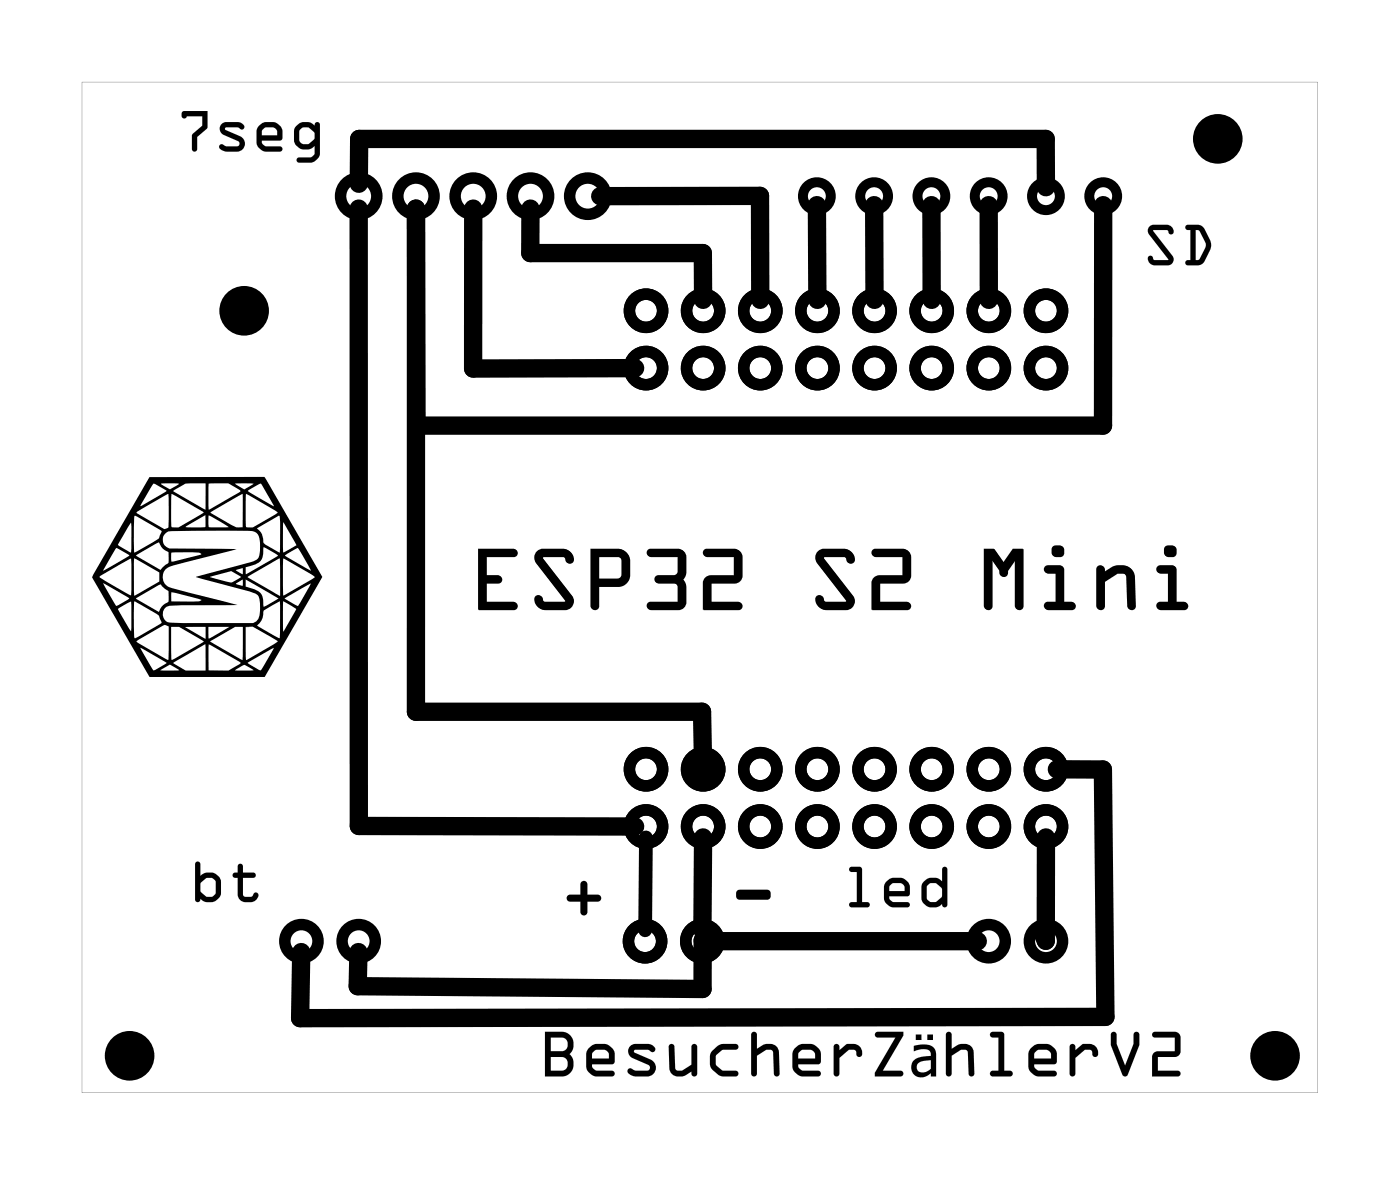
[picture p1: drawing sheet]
<svg xmlns="http://www.w3.org/2000/svg" width="62mm" height="52mm" viewBox="0 0 62 52" stroke-linecap="round" stroke-linejoin="round" font-family="sans-serif">
<g fill="#000">
<path d="M25.2 39.7h.5v-.5a.16 .16 0 0 1 .2-.2 .16 .16 0 0 1 .2 .2v.5h.4a.16 .16 0 0 1 .2 .1 .16 .16 0 0 1-.2 .2h-.4v.4a.16 .16 0 0 1-.2 .2 .16 .16 0 0 1-.2-.2v-.4h-.5l-.1-.1zM32.7 39.5l1.3-.1a.23 .23 0 0 1 .2 .3 .23 .23 0 0 1-.2 .2h-1.3l-.1-.2z"/>
<path d="M8.1 5l1.1-.1v.8l-.5 .4v.5a.12 .12 0 0 1-.1 .1 .12 .12 0 0 1-.1-.1v-.6l.5-.4v-.4h-.7a.12 .12 0 0 1-.1 .1 .12 .12 0 0 1-.1-.2zM8.1 5v.1a.12 .12 0 0 0 .1 .1 .12 .12 0 0 0 .1 0h.7v.4l-.5 .4v.6a.12 .12 0 0 0 .1 .1 .12 .12 0 0 0 .1-.1v-.5l.5-.4v-.8zM9.8 5.5a.9 .9 0 0 1 1 .1 .15 .15 0 0 1-.1 .2 .15 .15 0 0 1-.2-.2l-.5 .1 .7 .3a.36 .36 0 0 1 .2 .4 .36 .36 0 0 1-.4 .3h-.4l-.3-.1a.12 .12 0 0 1-.1-.2 .12 .12 0 0 1 .2 0l.6 .1 .1-.1v-.1l-.8-.4-.1-.2zM9.8 5.5l-.1 .2 .1 .2 .8 .4v.1l-.1 .1h-.5a.13 .13 0 0 0-.2-.1 .13 .13 0 0 0 0 .2 .8 .8 0 0 0 1-.1v-.2l-.1-.2-.7-.4 .5-.1a.15 .15 0 0 0 .2 .1 .15 .15 0 0 0 .1-.1 .88 .88 0 0 0-1-.1zM11.5 5.6l.3-.2h.4l.2 .2 .1 .2v.4h-.9l.2 .3h.6a.12 .12 0 0 1 .1 .1 .12 .12 0 0 1-.1 .1h-.7l-.2-.1a.96 .96 0 0 1-.1-.9zM11.5 5.6l-.1 .2a.96 .96 0 0 0 .1 .8l.2 .1h.7a.12 .12 0 0 0 .1-.1 .12 .12 0 0 0-.1-.1h-.6l-.2-.3h.8l.1-.1a.51 .51 0 0 0-.1-.6l-.2-.1h-.4zM11.6 5.7v.3h.7v-.2l-.1-.1-.4-.1zM11.6 5.7l.2-.1 .4 .1 .1 .1v.2h-.7zM13.1 5.6l.4-.2h.3l.2 .2a.12 .12 0 0 1 0-.2 .12 .12 0 0 1 .2 .1l-.1 1.5-.2 .2h-.6a.12 .12 0 0 1-.1-.1 .12 .12 0 0 1 .1-.1l.5-.1 .1-.1 .1-.3-.4 .1h-.3l-.1-.1-.2-.3v-.4zM13.1 5.6l-.1 .2v.4l.2 .3 .1 .1h.3l.4-.1-.1 .3-.1 .1-.5 .1a.12 .12 0 0 0-.1 .1 .12 .12 0 0 0 .1 .1h.6l.2-.2 .1-1.5a.12 .12 0 0 0-.2-.1 .12 .12 0 0 0 0 .2l-.2-.2h-.3zM13.3 5.7v.5l.1 .2h.3l.2-.2v-.3l-.2-.2-.3-.1zM13.3 5.7l.1-.1 .3 .1 .2 .2v.3l-.2 .2h-.3l-.1-.2z"/>
<path d="M8.1 5l1.1-.1v.8l-.5 .4v.5a.12 .12 0 0 1-.1 .1 .12 .12 0 0 1-.1-.1v-.6l.5-.4v-.4h-.7a.12 .12 0 0 1-.1 .1 .12 .12 0 0 1-.1-.2zM9.8 5.5a.9 .9 0 0 1 1 .1 .13 .13 0 0 1 0 .1 .13 .13 0 0 1-.2 0l-.6-.1v.1l.7 .3a.35 .35 0 0 1 .2 .4 .35 .35 0 0 1-.4 .3h-.4l-.3-.1a.15 .15 0 0 1 0-.2 .15 .15 0 0 1 .2 .1h.6v-.1v-.1l-.8-.4-.1-.2zM11.5 5.6l.3-.2h.4l.2 .1a.62 .62 0 0 1 .1 .7h-.9l.2 .3h.6a.12 .12 0 0 1 .1 .1 .12 .12 0 0 1-.1 .1h-.7l-.2-.1a.96 .96 0 0 1-.1-.8zM11.6 5.7v.3h.7v-.2l-.1-.1-.4-.1zM13.1 5.6l.4-.2h.3l.2 .2a.12 .12 0 0 1 0-.2 .12 .12 0 0 1 .2 .1l-.1 1.5-.2 .2h-.6a.12 .12 0 0 1-.1-.1 .12 .12 0 0 1 .1-.1l.5-.1 .1-.1 .1-.3-.4 .1h-.3l-.1-.1-.2-.3v-.4zM13.3 5.7v.5l.1 .2h.3l.2-.2v-.3l-.2-.2-.3-.1z"/>
<path d="M51 10h.7a.26 .26 0 0 1 .3 .1 .26 .26 0 0 1 0 .3h-.1l-.1-.2h-.7l1 1.3-.2 .2-.7 .1a.26 .26 0 0 1-.2-.2 .26 .26 0 0 1 0-.3l.2 .2h.6l-.8-1.1-.1-.2zM51 10l-.1 .2 .1 .2 .8 1.1h-.7a.12 .12 0 0 0-.1-.2 .12 .12 0 0 0-.1 .2l.2 .2 .7 .1 .2-.1v-.3l-.9-1.2h.7a.12 .12 0 0 0 .1 .2 .12 .12 0 0 0 .2-.1l-.2-.3h-.7zM52.6 10h.6l.2 .2a1 1 0 0 1 0 1.4l-.2 .1-.5 .1a.12 .12 0 0 1-.1-.2 .12 .12 0 0 1 .1-.1h.1v-1.3h-.2zM52.6 10v.2h.2v1.3h-.1a.12 .12 0 0 0-.1 .1 .12 .12 0 0 0 .1 .2l.5-.1 .2-.1 .3-.7-.4-.9zM53 10.2v1.3h.1l.4-.6-.3-.6zM53 10.2l.2 .1 .3 .6-.4 .6h-.1z"/>
<path d="M51 10h.2h.7l.2 .3a.15 .15 0 0 1-.2 .1 .15 .15 0 0 1-.1-.2h-.7l.9 1.2v.3l-.2 .1-.7-.1-.2-.2a.15 .15 0 0 1 .2-.2 .15 .15 0 0 1 .1 .2h.6l-.8-1.1-.1-.2zM52.6 10h.7a1.06 1.06 0 0 1 .1 1.6l-.2 .1-.5 .1a.12 .12 0 0 1-.1-.2 .12 .12 0 0 1 .1-.1h.1v-1.3h-.2zM53 10.2v1.3h.1l.4-.6-.3-.6z"/>
<path d="M3.6 3.6v44.8h54.8v-44.8zM3.6 3.6h54.8v44.8h-54.8z"/>
<path d="M6.6 21.1h5.1l2.5 4.3a.53 .53 0 0 1-.2 .7l-2.3 3.9h-5.1l-2.5-4.3a.41 .41 0 0 1 .2-.5zM4.4 25.5l1.4 .9v-1.6zM5.2 24.3l-.6 1 1.1-.7zM4.6 25.8l.6 1.1 .5-.4zM5.8 23.2l-.6 1 .6 .3zM5.2 27l.6 1v-1.3zM6 22.9v1.6l1-.6a.28 .28 0 0 0 .1-.3 .28 .28 0 0 0-.1-.2zM5.9 24.7v1.7l1.2-.6v-.4zM6 26.7v1.6l1.2-.7a.8 .8 0 0 0-.7-.7zM6 24.6l1.1 .7 .2-.2a.41 .41 0 0 0 .2-.4 .41 .41 0 0 0-.3-.4l-.2-.2zM6 26.5l1 .6 .2-.2a.51 .51 0 0 0 .3-.6 .51 .51 0 0 0-.4-.4zM6.1 22.7l1.2 .8 .2-.1v-1.5zM6.1 28.4l1.4 .9v-1.5l-.2-.1zM6.8 21.5l-.6 .9 1.2-.6zM6.2 28.7l.6 1 .6-.3zM7.2 21.5a.44 .44 0 0 0 .7 0zM7.1 29.7h.9h-.1a.42 .42 0 0 0-.7 0zM7.3 23.6a.4 .4 0 0 0 .2 .7h3l-2.8 .8a.51 .51 0 0 0-.5 .4 .51 .51 0 0 0 .5 .6l2.8 .7h-2.8a.39 .39 0 0 0-.5 .3 .39 .39 0 0 0 .3 .5h3.7a.91 .91 0 0 0 .3-1.2l-.4-.2-2.4-.6 2.2-.6a.57 .57 0 0 0 .6-.8l-.1-.6a5.8 5.8 0 0 0-2.1-.1l-1.8 .1zM7.6 21.9v1.5h.3l1.1-.7zM7.6 24.5v.4l1.3-.3-.1-.1zM7.6 26.2v.5h1.2l.1-.1zM7.6 27.8v1.5l1.4-.9-1.1-.6zM7.7 21.8l1.4 .8v-1.2h-.4a1.25 1.25 0 0 0-1 .4zM7.7 29.4l.5 .3h.9v-1.2zM8.2 23.4h.9v-.6zM8.2 27.8l.9 .5v-.5zM9.3 21.4v1.2l1.4-.8a1.22 1.22 0 0 0-1.2-.4zM9.3 22.8v.6h.8zM9.2 27.8l.1 .5 .9-.5zM9.3 28.6v1.1h.4a1.19 1.19 0 0 0 1-.3zM9.3 25.6l.9 .2 .5-.2-.1-.1a.56 .56 0 0 0-.7-.1zM9.3 28.4l1.5 .9v-1.5a1.02 1.02 0 0 0-1 .3zM9.3 22.7l.1 .1a2.57 2.57 0 0 0 1.4 .6v-1.5zM10.4 21.4a.5 .5 0 0 0 .9 0zM10.4 29.7h.8l-.4-.2zM10.5 25.3l.3 .2v-.3zM10.5 25.9l.2 .1 .1-.3zM10.9 21.9v1.4l.1 .1a.71 .71 0 0 0 .7-.3l.6-.4zM11.7 24.3a.76 .76 0 0 1-.8 .8v.4l1.4-.9zM10.9 25.7v.3a.75 .75 0 0 1 .8 .9l.7-.4zM10.9 27.8v1.5l1.4-.9-1.1-.6zM11 25.6l1.4 .8v-1.7zM11 29.4l.6 .3 .5-1zM11 21.8l1.2 .6-.6-1zM11.4 23.4l.2 .4a.46 .46 0 0 0 .5 .5l.3 .2v-1.6zM11.7 27.1l-.1 .4-.2 .2 1 .6v-1.7zM12.6 23.1v1.4l.5-.3zM12.6 24.8v1.6l1.4-.8zM12.6 26.6v1.4l.5-1zM12.7 24.6h-.1l1.2 .7-.6-1zM12.7 26.5l.5 .4 .6-1z"/>
<path d="M8.7 38.2l.2 .1v.5l.1-.1h.4l.4 .2v.7l-.2 .3a.54 .54 0 0 1-.7-.1 .12 .12 0 0 1-.1 .2 .12 .12 0 0 1-.1-.1zM8.7 38.2v1.7a.12 .12 0 0 0 .1 .1 .12 .12 0 0 0 .1-.2 .55 .55 0 0 0 .7 .1l.2-.3v-.7l-.4-.2h-.4l-.1 .1v-.5zM8.9 39.1v.5l.3 .1h.2h.1l.1-.6-.1-.1-.3-.1zM8.9 39.1l.3-.2 .3 .1 .1 .1-.1 .6-.3 .1-.3-.2zM10.6 38.3l.2 .1v.3h.4a.12 .12 0 0 1 .1 .1 .12 .12 0 0 1-.1 .1h-.4v.8l.1 .1 .3-.1a.13 .13 0 0 1 .1-.1 .13 .13 0 0 1 .2 .1 .49 .49 0 0 1-.5 .3 .49 .49 0 0 1-.5-.4v-.7h-.1a.12 .12 0 0 1-.1-.1 .12 .12 0 0 1 .1-.1h.1zM10.6 38.3l-.1 .4h-.1a.12 .12 0 0 0-.1 .1 .12 .12 0 0 0 .1 .1h.1v.7a.49 .49 0 0 0 .5 .4 .49 .49 0 0 0 .5-.3 .15 .15 0 0 0-.2-.1 .15 .15 0 0 0-.1 .1h-.4v-.8h.4a.12 .12 0 0 0 .1-.1 .12 .12 0 0 0-.1-.1h-.4v-.3z"/>
<path d="M8.7 38.2l.2 .1v.5l.1-.1h.4l.4 .2v.7l-.1 .2a.57 .57 0 0 1-.8 0 .12 .12 0 0 1-.1 .2 .12 .12 0 0 1-.1-.1zM8.9 39.1v.5l.3 .2 .3-.1 .1-.6-.1-.1-.3-.1zM10.6 38.3l.2 .1v.3h.4a.12 .12 0 0 1 .1 .1 .12 .12 0 0 1-.1 .1h-.4v.8l.1 .1 .3-.1a.12 .12 0 0 1 .1-.1 .12 .12 0 0 1 .2 .1 .49 .49 0 0 1-.5 .3 .49 .49 0 0 1-.5-.4v-.7h-.1a.12 .12 0 0 1-.1-.1 .12 .12 0 0 1 .1-.1h.1z"/>
<path d="M21.2 24.3h1.5a.18 .18 0 0 1 .2 .2 .18 .18 0 0 1-.2 .2h-1.1v.8h.5a.18 .18 0 0 1 .1 .2 .18 .18 0 0 1-.1 .1h-.5v.9h1.1a.18 .18 0 0 1 .2 .1 .18 .18 0 0 1-.2 .2h-1.5zM21.2 24.3v2.7h1.5a.17 .17 0 0 0 .2-.2 .17 .17 0 0 0-.2-.1h-1.1v-.9h.5a.17 .17 0 0 0 .1-.1 .17 .17 0 0 0-.1-.2h-.5v-.8h1.1a.17 .17 0 0 0 .2-.2 .17 .17 0 0 0-.2-.2zM23.8 24.4l.3-.1h.8a.39 .39 0 0 1 .4 .2 .39 .39 0 0 1 0 .5l-.2-.1-.2-.2h-.9l1.3 1.7a.4 .4 0 0 1 .1 .4 .4 .4 0 0 1-.4 .2h-.8a.39 .39 0 0 1-.4-.2 .39 .39 0 0 1 0-.4h.2l.2 .3 .9-.1-1.3-1.6-.1-.3zM23.8 24.4l-.1 .3 .1 .3 1.3 1.6h-1a.2 .2 0 0 0-.2-.2 .2 .2 0 0 0-.2 .2 .47 .47 0 0 0 .5 .4h.8a.4 .4 0 0 0 .4-.4l-.1-.2-1.3-1.7h1a.2 .2 0 0 0 .2 .3 .2 .2 0 0 0 .2-.2 .47 .47 0 0 0-.5-.5h-.8zM26.2 24.3h1.2a.53 .53 0 0 1 .5 .5v.7a.53 .53 0 0 1-.5 .5h-.9v.8a.18 .18 0 0 1-.1 .2 .18 .18 0 0 1-.2-.2zM26.2 24.3v2.5a.17 .17 0 0 0 .2 .2 .17 .17 0 0 0 .1-.2v-.8h.9a.53 .53 0 0 0 .5-.5v-.7a.53 .53 0 0 0-.5-.5zM26.5 24.7v.9h1v-.9zM26.5 24.7h1v.9h-1zM28.7 24.4l1.4-.1a.36 .36 0 0 1 .3 .4v.6l-.1 .4a1.43 1.43 0 0 1 .1 1.1l-.3 .2h-1.2a.18 .18 0 0 1-.2-.2 .18 .18 0 0 1 .2-.1h1.2l-.1-.8-.8-.1a.18 .18 0 0 1-.2-.1 .18 .18 0 0 1 .2-.2l.8-.1 .1-.7h-1.3l-.1-.1zM28.7 24.4v.2l.1 .1h1.3l-.1 .7-.8 .1a.17 .17 0 0 0-.2 .2 .17 .17 0 0 0 .2 .1l.8 .1 .1 .8h-1.2a.17 .17 0 0 0-.2 .1 .17 .17 0 0 0 .2 .2h1.2a.36 .36 0 0 0 .3-.3v-.7l-.1-.3a1.42 1.42 0 0 0 .1-1.2l-.3-.2zM31.2 24.4l1.3-.1a.36 .36 0 0 1 .4 .4v.8a.36 .36 0 0 1-.4 .3h-1v.9h1.2a.18 .18 0 0 1 .2 .1 .18 .18 0 0 1-.2 .2h-1.5v-1.2a.35 .35 0 0 1 .3-.3h1v-.8h-1.2l-.1-.1zM31.2 24.4v.2l.1 .1h1.2v.8h-1a.35 .35 0 0 0-.3 .3v1.2h1.5a.17 .17 0 0 0 .2-.2 .17 .17 0 0 0-.2-.1h-1.2v-.9h1a.35 .35 0 0 0 .4-.3v-.8a.36 .36 0 0 0-.4-.4zM36.3 24.4l.2-.1h.9a.39 .39 0 0 1 .4 .2 .39 .39 0 0 1 0 .5l-.2-.1-.2-.2h-.9l1.3 1.7a.4 .4 0 0 1 0 .4 .4 .4 0 0 1-.3 .2h-.9a.39 .39 0 0 1-.4-.2 .39 .39 0 0 1 .1-.4h.2l.1 .3 .9-.1-1.3-1.6v-.3zM36.3 24.4l-.1 .3v.3l1.3 1.6h-1a.2 .2 0 0 0-.1-.2 .2 .2 0 0 0-.2 .2 .47 .47 0 0 0 .4 .4h.9a.4 .4 0 0 0 .4-.4l-.1-.2-1.3-1.7h1a.2 .2 0 0 0 .1 .3 .2 .2 0 0 0 .3-.2 .47 .47 0 0 0-.5-.5h-.9zM38.7 24.4l1.3-.1a.36 .36 0 0 1 .4 .4v.8a.36 .36 0 0 1-.4 .3h-1v.9h1.2a.18 .18 0 0 1 .2 .1 .18 .18 0 0 1-.2 .2h-1.6v-1.2a.35 .35 0 0 1 .4-.3h1v-.8h-1.2l-.1-.1zM38.7 24.4v.2l.1 .1h1.2v.8h-1a.35 .35 0 0 0-.4 .3v1.2h1.6a.17 .17 0 0 0 .2-.2 .17 .17 0 0 0-.2-.1h-1.2v-.9h1a.35 .35 0 0 0 .4-.3v-.8a.36 .36 0 0 0-.4-.4zM43.6 24.3h.5l.4 .6 .4-.6h.5v2.5a.18 .18 0 0 1-.2 .2 .18 .18 0 0 1-.2-.2v-2l-.3 .5a.19 .19 0 0 1-.2 .3 .19 .19 0 0 1-.2-.3l-.3-.5v2a.18 .18 0 0 1-.2 .2 .18 .18 0 0 1-.2-.2zM43.6 24.3v2.5a.17 .17 0 0 0 .2 .2 .17 .17 0 0 0 .2-.2v-2l.3 .5a.19 .19 0 0 0 .2 .3 .19 .19 0 0 0 .2-.3l.3-.5v2a.17 .17 0 0 0 .2 .2 .17 .17 0 0 0 .2-.2v-2.5h-.5l-.4 .6-.4-.6zM46.3 25.1h.8l.1 1.6h.3a.18 .18 0 0 1 .2 .1 .18 .18 0 0 1-.2 .2h-1a.18 .18 0 0 1-.2-.2 .18 .18 0 0 1 .2-.1h.3v-1.3h-.4l-.1-.1zM46.3 25.1v.2l.1 .1h.4v1.3h-.3a.17 .17 0 0 0-.2 .1 .17 .17 0 0 0 .2 .2h1a.17 .17 0 0 0 .2-.2 .17 .17 0 0 0-.2-.1h-.3l-.1-1.6zM46.6 24.4a.3 .3 0 0 1 .6 0 .3 .3 0 0 1-.6 0zM46.6 24.4a.3 .3 0 0 0 .6 0 .3 .3 0 0 0-.6 0zM48.7 25.1h.2l.1 .2a.84 .84 0 0 1 1.3 .1v1.4a.17 .17 0 0 1-.1 .2 .17 .17 0 0 1-.2-.1l-.1-1.3-.1-.2h-.3l-.5 .4v1a.18 .18 0 0 1-.2 .2 .18 .18 0 0 1-.2-.2zM48.7 25.1l-.1 1.7a.17 .17 0 0 0 .2 .2 .17 .17 0 0 0 .2-.2v-1l.5-.4h.3l.1 .2 .1 1.3a.17 .17 0 0 0 .2 .1 .17 .17 0 0 0 .1-.2v-1.2a.63 .63 0 0 0-1-.5l-.3 .3-.1-.3zM51.3 25.1h.8v1.6h.4a.18 .18 0 0 1 .2 .1 .18 .18 0 0 1-.2 .2h-1a.18 .18 0 0 1-.2-.2 .18 .18 0 0 1 .2-.1h.3v-1.3h-.4l-.1-.1zM51.3 25.1v.2l.1 .1h.4v1.3h-.3a.17 .17 0 0 0-.2 .1 .17 .17 0 0 0 .2 .2h1a.17 .17 0 0 0 .2-.2 .17 .17 0 0 0-.2-.1h-.4v-1.6zM51.6 24.4a.3 .3 0 0 1 .6 0 .3 .3 0 0 1-.6 0zM51.6 24.4a.3 .3 0 0 0 .6 0 .3 .3 0 0 0-.6 0z"/>
<path d="M21.2 24.3h1.5a.17 .17 0 0 1 .2 .2 .17 .17 0 0 1-.2 .2h-1.1v.8h.5a.17 .17 0 0 1 .1 .2 .17 .17 0 0 1-.1 .1h-.5v.9h1.1a.17 .17 0 0 1 .2 .1 .17 .17 0 0 1-.2 .2h-1.5zM23.8 24.4l.3-.1h.8a.39 .39 0 0 1 .4 .2 .39 .39 0 0 1 0 .5l-.2-.1-.2-.2h-.9l1.3 1.7a.39 .39 0 0 1 .1 .4 .39 .39 0 0 1-.4 .2h-.8a.39 .39 0 0 1-.4-.2 .39 .39 0 0 1 0-.4h.2l.2 .3 .9-.1-1.3-1.6-.1-.3zM26.2 24.3h1.2a.53 .53 0 0 1 .5 .5v.7a.53 .53 0 0 1-.5 .5h-.9v.8a.17 .17 0 0 1-.1 .2 .17 .17 0 0 1-.2-.2zM26.5 24.7v.9h1v-.9zM28.7 24.4l1.4-.1a.36 .36 0 0 1 .3 .4v.6l-.1 .4a1.43 1.43 0 0 1 .1 1.1l-.3 .2h-1.2a.17 .17 0 0 1-.2-.2 .17 .17 0 0 1 .2-.1h1.2l-.1-.8-.8-.1a.17 .17 0 0 1-.2-.1 .17 .17 0 0 1 .2-.2l.8-.1 .1-.7h-1.3l-.1-.1zM31.2 24.4l1.3-.1a.36 .36 0 0 1 .4 .4v.8a.35 .35 0 0 1-.4 .3h-1v.9h1.2a.17 .17 0 0 1 .2 .1 .17 .17 0 0 1-.2 .2h-1.5v-1.2a.35 .35 0 0 1 .3-.3h1v-.8h-1.2l-.1-.1zM36.3 24.4l.2-.1h.9a.39 .39 0 0 1 .4 .2 .39 .39 0 0 1 0 .5l-.2-.1-.2-.2h-.9l1.3 1.7a.39 .39 0 0 1 0 .4 .39 .39 0 0 1-.3 .2h-.9a.39 .39 0 0 1-.4-.2 .39 .39 0 0 1 .1-.4h.2l.1 .3 .9-.1-1.3-1.6v-.3zM38.7 24.4l1.3-.1a.36 .36 0 0 1 .4 .4v.8a.35 .35 0 0 1-.4 .3h-1v.9h1.2a.17 .17 0 0 1 .2 .1 .17 .17 0 0 1-.2 .2h-1.6v-1.2a.35 .35 0 0 1 .4-.3h1v-.8h-1.2l-.1-.1zM43.6 24.3h.5l.4 .6 .4-.6h.5v2.5a.17 .17 0 0 1-.2 .2 .17 .17 0 0 1-.2-.2v-2l-.3 .5a.19 .19 0 0 1-.2 .3 .19 .19 0 0 1-.2-.3l-.3-.5v2a.17 .17 0 0 1-.2 .2 .17 .17 0 0 1-.2-.2zM46.3 25.1h.8l.1 1.6h.3a.17 .17 0 0 1 .2 .1 .17 .17 0 0 1-.2 .2h-1a.17 .17 0 0 1-.2-.2 .17 .17 0 0 1 .2-.1h.3v-1.3h-.4l-.1-.1zM46.6 24.4a.3 .3 0 0 1 .6 0 .3 .3 0 0 1-.6 0zM48.7 25.1h.2l.1 .2a.75 .75 0 0 1 .7-.3 .75 .75 0 0 1 .6 .6v1.2a.17 .17 0 0 1-.1 .2 .17 .17 0 0 1-.2-.1l-.1-1.3-.1-.2h-.3l-.5 .4v1a.17 .17 0 0 1-.2 .2 .17 .17 0 0 1-.2-.2zM51.3 25.1h.8v1.6h.4a.17 .17 0 0 1 .2 .1 .17 .17 0 0 1-.2 .2h-1a.17 .17 0 0 1-.2-.2 .17 .17 0 0 1 .2-.1h.3v-1.3h-.4l-.1-.1zM51.6 24.4a.3 .3 0 0 1 .6 0 .3 .3 0 0 1-.6 0z"/>
<path d="M21.2 24.3h1.6a.18 .18 0 0 1 .2 .2 .18 .18 0 0 1-.2 .2h-1.2v.8h.5a.18 .18 0 0 1 .2 .2 .18 .18 0 0 1-.2 .2h-.5v.8h1.2a.18 .18 0 0 1 .2 .2 .18 .18 0 0 1-.2 .1h-1.6zM21.2 24.3v2.7h1.6a.17 .17 0 0 0 .2-.1 .17 .17 0 0 0-.2-.2h-1.2v-.8h.5a.17 .17 0 0 0 .2-.2 .17 .17 0 0 0-.2-.2h-.5v-.8h1.2a.17 .17 0 0 0 .2-.2 .17 .17 0 0 0-.2-.2zM23.8 24.5l.3-.2h.9a.39 .39 0 0 1 .4 .2 .39 .39 0 0 1-.1 .5l-.1-.1-.2-.2h-.9l1.3 1.7a.4 .4 0 0 1 0 .4 .4 .4 0 0 1-.3 .2h-.9a.39 .39 0 0 1-.4-.2 .39 .39 0 0 1 0-.4h.2l.2 .3 .9-.1-1.3-1.6-.1-.3zM23.8 24.5l-.1 .2 .1 .3 1.3 1.6-1 .1a.2 .2 0 0 0-.1-.3 .2 .2 0 0 0-.3 .2 .47 .47 0 0 0 .5 .4h.9a.4 .4 0 0 0 .4-.4l-.1-.2-1.3-1.6 1-.1a.2 .2 0 0 0 .1 .3 .2 .2 0 0 0 .3-.2 .47 .47 0 0 0-.5-.5h-.9zM26.2 24.3h1.2a.53 .53 0 0 1 .5 .6v.6a.53 .53 0 0 1-.5 .5h-.8v.9a.18 .18 0 0 1-.2 .1 .18 .18 0 0 1-.2-.1zM26.2 24.3v2.6a.17 .17 0 0 0 .2 .1 .17 .17 0 0 0 .2-.1v-.9h.8a.53 .53 0 0 0 .5-.5v-.6a.53 .53 0 0 0-.5-.6zM26.6 24.7v1l.9-.1v-.9zM26.6 24.7h.9v.9l-.9 .1zM28.8 24.4l1.3-.1a.36 .36 0 0 1 .3 .4v.6l-.1 .4a1.43 1.43 0 0 1 .1 1.1l-.3 .2h-1.2a.18 .18 0 0 1-.2-.1 .18 .18 0 0 1 .2-.2h1.2l-.1-.8h-.8a.18 .18 0 0 1-.1-.2 .18 .18 0 0 1 .1-.2h.8l.1-.8h-1.3l-.1-.1zM28.8 24.4l-.1 .2 .1 .1h1.3l-.1 .8h-.8a.17 .17 0 0 0-.1 .2 .17 .17 0 0 0 .1 .2h.8l.1 .8h-1.2a.17 .17 0 0 0-.2 .2 .17 .17 0 0 0 .2 .1h1.2a.36 .36 0 0 0 .3-.3v-.7l-.1-.3a1.42 1.42 0 0 0 .1-1.1l-.3-.3zM31.3 24.4l1.3-.1a.36 .36 0 0 1 .3 .4v.8a.36 .36 0 0 1-.3 .4h-1v.8h1.2a.18 .18 0 0 1 .1 .2 .18 .18 0 0 1-.1 .1h-1.6v-1.1a.35 .35 0 0 1 .4-.4h1v-.8h-1.3l-.1-.1zM31.3 24.4l-.1 .2 .1 .1h1.3v.8h-1a.35 .35 0 0 0-.4 .4v1.1h1.6a.17 .17 0 0 0 .1-.1 .17 .17 0 0 0-.1-.2h-1.2v-.8h1a.35 .35 0 0 0 .3-.4v-.8a.36 .36 0 0 0-.3-.4zM36.3 24.5l.3-.2h.8a.39 .39 0 0 1 .4 .2 .39 .39 0 0 1 0 .5l-.2-.1-.2-.2h-.9l1.3 1.7a.4 .4 0 0 1 .1 .4 .4 .4 0 0 1-.4 .2h-.8a.39 .39 0 0 1-.4-.2 .39 .39 0 0 1 0-.4h.2l.2 .3 .9-.1-1.3-1.6-.1-.3zM36.3 24.5l-.1 .2 .1 .3 1.3 1.6-1 .1a.2 .2 0 0 0-.2-.3 .2 .2 0 0 0-.2 .2 .47 .47 0 0 0 .5 .4h.8a.4 .4 0 0 0 .4-.4l-.1-.2-1.3-1.6 1-.1a.2 .2 0 0 0 .2 .3 .2 .2 0 0 0 .2-.2 .47 .47 0 0 0-.5-.5h-.8zM38.7 24.4l1.4-.1a.36 .36 0 0 1 .3 .4v.8a.36 .36 0 0 1-.3 .4h-1.1v.8h1.2a.18 .18 0 0 1 .2 .2 .18 .18 0 0 1-.2 .1h-1.5v-1.1a.35 .35 0 0 1 .3-.4h1.1v-.8h-1.3l-.1-.1zM38.7 24.4v.2l.1 .1h1.3v.8h-1.1a.35 .35 0 0 0-.3 .4v1.1h1.5a.17 .17 0 0 0 .2-.1 .17 .17 0 0 0-.2-.2h-1.2v-.8h1.1a.35 .35 0 0 0 .3-.4v-.8a.36 .36 0 0 0-.3-.4zM43.7 24.3h.4l.4 .6 .5-.6h.4v2.6a.18 .18 0 0 1-.2 .1 .18 .18 0 0 1-.2-.1v-2.1l-.3 .5a.19 .19 0 0 1-.2 .3 .19 .19 0 0 1-.1-.3l-.4-.5v2.1a.18 .18 0 0 1-.2 .1 .18 .18 0 0 1-.1-.1zM43.7 24.3v2.6a.17 .17 0 0 0 .1 .1 .17 .17 0 0 0 .2-.1v-2.1l.4 .5a.19 .19 0 0 0 .1 .3 .19 .19 0 0 0 .2-.3l.3-.5v2.1a.17 .17 0 0 0 .2 .1 .17 .17 0 0 0 .2-.1v-2.6h-.4l-.5 .6-.4-.6zM46.4 25.1h.7l.1 1.6h.3a.18 .18 0 0 1 .2 .2 .18 .18 0 0 1-.2 .1h-1a.18 .18 0 0 1-.2-.1 .18 .18 0 0 1 .2-.2h.4v-1.3h-.5l-.1-.1zM46.4 25.1l-.1 .2 .1 .1h.5v1.3h-.4a.17 .17 0 0 0-.2 .2 .17 .17 0 0 0 .2 .1h1a.17 .17 0 0 0 .2-.1 .17 .17 0 0 0-.2-.2h-.3l-.1-1.6zM46.7 24.5a.27 .27 0 0 1 .5 0 .27 .27 0 0 1-.5 0zM46.7 24.4a.28 .28 0 0 0 .5 0 .28 .28 0 0 0-.5 0zM48.7 25.1h.3v.3a.84 .84 0 0 1 1.3 0l.1 1.5a.17 .17 0 0 1-.2 .1 .17 .17 0 0 1-.2-.1v-1.3l-.2-.2h-.2l-.6 .4v1.1a.18 .18 0 0 1-.2 .1 .18 .18 0 0 1-.1-.1zM48.7 25.1v1.8a.17 .17 0 0 0 .1 .1 .17 .17 0 0 0 .2-.1v-1.1l.6-.4h.2l.2 .2v1.3a.17 .17 0 0 0 .2 .1 .17 .17 0 0 0 .2-.1l-.1-1.3a.63 .63 0 0 0-1-.4l-.3 .2v-.3zM51.4 25.1h.7l.1 1.6h.3a.18 .18 0 0 1 .2 .2 .18 .18 0 0 1-.2 .1h-1a.18 .18 0 0 1-.2-.1 .18 .18 0 0 1 .2-.2h.3v-1.3h-.4l-.1-.1zM51.4 25.1l-.1 .2 .1 .1h.4v1.3h-.3a.17 .17 0 0 0-.2 .2 .17 .17 0 0 0 .2 .1h1a.17 .17 0 0 0 .2-.1 .17 .17 0 0 0-.2-.2h-.3l-.1-1.6zM51.7 24.5a.27 .27 0 0 1 .5 0 .27 .27 0 0 1-.5 0zM51.7 24.4a.28 .28 0 0 0 .5 0 .28 .28 0 0 0-.5 0z"/>
<path d="M21.2 24.3h1.6a.17 .17 0 0 1 .2 .2 .17 .17 0 0 1-.2 .2h-1.2v.8h.5a.17 .17 0 0 1 .2 .2 .17 .17 0 0 1-.2 .2h-.5v.8h1.2a.17 .17 0 0 1 .2 .2 .17 .17 0 0 1-.2 .1h-1.6zM23.8 24.5l.3-.2h.9a.39 .39 0 0 1 .4 .2 .39 .39 0 0 1-.1 .5l-.1-.1-.2-.2h-.9l1.3 1.7a.39 .39 0 0 1 0 .4 .39 .39 0 0 1-.3 .2h-.9a.39 .39 0 0 1-.4-.2 .39 .39 0 0 1 0-.4h.2l.2 .3 .9-.1-1.3-1.6-.1-.3zM26.2 24.3h1.2a.53 .53 0 0 1 .5 .6v.6a.53 .53 0 0 1-.5 .5h-.8v.9a.17 .17 0 0 1-.2 .1 .17 .17 0 0 1-.2-.1zM26.6 24.7v1l.9-.1v-.9zM28.8 24.4l1.3-.1a.36 .36 0 0 1 .3 .4v.6l-.1 .4a1.43 1.43 0 0 1 .1 1.1l-.3 .2h-1.2a.17 .17 0 0 1-.2-.1 .17 .17 0 0 1 .2-.2h1.2l-.1-.8h-.8a.17 .17 0 0 1-.1-.2 .17 .17 0 0 1 .1-.2h.8l.1-.8h-1.3l-.1-.1zM31.3 24.4l1.3-.1a.36 .36 0 0 1 .3 .4v.8a.35 .35 0 0 1-.3 .4h-1v.8h1.2a.17 .17 0 0 1 .1 .2 .17 .17 0 0 1-.1 .1h-1.6v-1.1a.35 .35 0 0 1 .4-.4h1v-.8h-1.3l-.1-.1zM36.3 24.5l.3-.2h.8a.39 .39 0 0 1 .4 .2 .39 .39 0 0 1 0 .5l-.2-.1-.2-.2h-.9l1.3 1.7a.39 .39 0 0 1 .1 .4 .39 .39 0 0 1-.4 .2h-.8a.39 .39 0 0 1-.4-.2 .39 .39 0 0 1 0-.4h.2l.2 .3 .9-.1-1.3-1.6-.1-.3zM38.7 24.4l1.4-.1a.36 .36 0 0 1 .3 .4v.8a.35 .35 0 0 1-.3 .4h-1.1v.8h1.2a.17 .17 0 0 1 .2 .2 .17 .17 0 0 1-.2 .1h-1.5v-1.1a.35 .35 0 0 1 .3-.4h1.1v-.8h-1.3l-.1-.1zM43.7 24.3h.4l.4 .6 .5-.6h.4v2.6a.17 .17 0 0 1-.2 .1 .17 .17 0 0 1-.2-.1v-2.1l-.3 .5a.19 .19 0 0 1-.2 .3 .19 .19 0 0 1-.1-.3l-.4-.5v2.1a.17 .17 0 0 1-.2 .1 .17 .17 0 0 1-.1-.1zM46.4 25.1h.7l.1 1.6h.3a.17 .17 0 0 1 .2 .2 .17 .17 0 0 1-.2 .1h-1a.17 .17 0 0 1-.2-.1 .17 .17 0 0 1 .2-.2h.4v-1.3h-.5l-.1-.1zM46.7 24.5a.27 .27 0 0 1 .5 0 .27 .27 0 0 1-.5 0zM48.7 25.1h.3v.3a.75 .75 0 0 1 .7-.3 .75 .75 0 0 1 .6 .5l.1 1.3a.17 .17 0 0 1-.2 .1 .17 .17 0 0 1-.2-.1v-1.3l-.2-.2h-.2l-.6 .4v1.1a.17 .17 0 0 1-.2 .1 .17 .17 0 0 1-.1-.1zM51.4 25.1h.7l.1 1.6h.3a.17 .17 0 0 1 .2 .2 .17 .17 0 0 1-.2 .1h-1a.17 .17 0 0 1-.2-.1 .17 .17 0 0 1 .2-.2h.3v-1.3h-.4l-.1-.1zM51.7 24.5a.27 .27 0 0 1 .5 0 .27 .27 0 0 1-.5 0z"/>
<path d="M25.2 39.7h.5v-.5a.16 .16 0 0 1 .2-.2 .16 .16 0 0 1 .2 .2v.5h.4a.16 .16 0 0 1 .2 .1 .16 .16 0 0 1-.2 .2h-.4v.4a.16 .16 0 0 1-.2 .2 .16 .16 0 0 1-.2-.2v-.4h-.5l-.1-.1zM25.2 39.7l-.1 .2 .1 .1h.5v.4a.15 .15 0 0 0 .2 .2 .15 .15 0 0 0 .1-.2v-.4h.5a.15 .15 0 0 0 .2-.2 .15 .15 0 0 0-.2-.1h-.5v-.5a.15 .15 0 0 0-.1-.2 .15 .15 0 0 0-.2 .2v.5z"/>
<path d="M32.7 39.5l1.3-.1a.23 .23 0 0 1 .2 .3 .23 .23 0 0 1-.2 .2h-1.3l-.1-.2zM32.7 39.5l-.1 .2 .1 .2h1.3a.23 .23 0 0 0 .2-.2 .23 .23 0 0 0-.2-.3z"/>
<path d="M24.2 45.7h.7a.58 .58 0 0 1 .5 .4 .58 .58 0 0 1-.1 .6 .58 .58 0 0 1 .1 .6 .58 .58 0 0 1-.5 .4h-.7zM24.2 45.7v2h.7a.57 .57 0 0 0 .5-.4 .57 .57 0 0 0-.1-.6 .58 .58 0 0 0 .1-.6 .58 .58 0 0 0-.5-.4zM24.4 46.8v.7h.5a.31 .31 0 0 0 .3-.3 .31 .31 0 0 0-.3-.4zM24.4 46.8h.5a.31 .31 0 0 1 .3 .4 .31 .31 0 0 1-.3 .3h-.5zM24.4 46v.6h.5a.3 .3 0 0 0 .3-.3 .3 .3 0 0 0-.3-.3zM24.4 46h.5a.31 .31 0 0 1 .3 .3 .31 .31 0 0 1-.3 .3h-.5zM26.1 46.5l.4-.2h.4l.2 .1 .2 .3-.1 .4-.9 .1 .1 .2 .7 .1a.13 .13 0 0 1 .2 .1 .13 .13 0 0 1-.2 .1h-.7l-.3-.2a1.06 1.06 0 0 1-.1-.9zM26.1 46.5l-.1 .1a1.05 1.05 0 0 0 .1 .9l.3 .2h.7a.13 .13 0 0 0 .2-.1 .13 .13 0 0 0-.2-.1l-.7-.1-.1-.1v-.1h.8l.2-.2a.57 .57 0 0 0-.2-.6l-.3-.1a.64 .64 0 0 0-.7 .2zM26.3 46.6v.3h.7v-.2l-.1-.2h-.5zM26.3 46.6l.1-.1h.5l.1 .2v.2h-.7zM28 46.4a.99 .99 0 0 1 1 0 .13 .13 0 0 1 0 .2 .13 .13 0 0 1-.1 0l-.2-.1h-.5l-.1 .1 .8 .4a.39 .39 0 0 1 .2 .4 .39 .39 0 0 1-.4 .3h-.5l-.3-.1a.13 .13 0 0 1 0-.2 .13 .13 0 0 1 .1 0l.7 .1 .1-.2v-.1l-.8-.4-.1-.2zM28 46.4l-.1 .2 .1 .2 .8 .4v.1l-.1 .2-.6-.1a.14 .14 0 0 0-.2 0 .14 .14 0 0 0 0 .2 .88 .88 0 0 0 1.2-.1v-.3l-.2-.2-.8-.4 .1-.1h.5a.17 .17 0 0 0 .2 .1 .17 .17 0 0 0 .2-.1l-.1-.1a.97 .97 0 0 0-1 0zM29.7 46.3h.2v1l.2 .2h.1l.5-.3v-.8a.13 .13 0 0 1 .1-.1 .13 .13 0 0 1 .1 .1v1.2a.13 .13 0 0 1-.1 .1 .13 .13 0 0 1-.1-.1v-.1a.57 .57 0 0 1-1-.2zM29.7 46.3v1a.46 .46 0 0 0 .7 .3l.3-.1v.1a.13 .13 0 0 0 .1 .1 .13 .13 0 0 0 .1-.1v-1.2a.13 .13 0 0 0-.1-.1 .13 .13 0 0 0-.1 .1v.8l-.5 .3h-.1l-.2-.2v-1zM31.6 46.5l.4-.2h.6a.13 .13 0 0 1 .2 .1 .13 .13 0 0 1-.2 .1h-.6l-.3 .3 .1 .4 .2 .2 .6 .1a.13 .13 0 0 1 .2 .1 .13 .13 0 0 1-.2 .1h-.5l-.3-.1a.73 .73 0 0 1-.2-1.1zM31.6 46.5a.74 .74 0 0 0 0 .9l.3 .3h.7a.13 .13 0 0 0 .1-.1 .13 .13 0 0 0-.1-.1l-.6-.1-.3-.3 .1-.3 .2-.2 .6-.1a.13 .13 0 0 0 .1-.1 .13 .13 0 0 0-.1-.1h-.6zM33.3 45.8h.3v.7a.57 .57 0 0 1 .9 .1l.1 1a.13 .13 0 0 1-.1 .1 .13 .13 0 0 1-.2-.1v-1l-.1-.1h-.2l-.4 .3v.8a.13 .13 0 0 1-.2 .1 .13 .13 0 0 1-.1-.1zM33.4 45.8l-.1 1.8a.13 .13 0 0 0 .1 .1 .13 .13 0 0 0 .2-.1v-.8l.4-.3h.2l.1 .1v1a.13 .13 0 0 0 .2 .1 .13 .13 0 0 0 .1-.1l-.1-1a.46 .46 0 0 0-.7-.3l-.2 .2v-.7zM35.3 46.5l.3-.2h.4l.3 .1 .1 .3v.4l-1 .1 .2 .2 .7 .1a.13 .13 0 0 1 .1 .1 .13 .13 0 0 1-.1 .1h-.8l-.2-.2a1.06 1.06 0 0 1-.1-.9zM35.3 46.5l-.1 .1a1.05 1.05 0 0 0 .1 .9l.2 .2h.8a.13 .13 0 0 0 .1-.1 .13 .13 0 0 0-.1-.1l-.7-.1-.2-.1v-.1h.9l.1-.2a.57 .57 0 0 0-.2-.6l-.3-.1a.64 .64 0 0 0-.6 .2zM35.4 46.6v.3h.8l-.1-.2-.1-.2h-.4zM35.4 46.6l.2-.1h.4l.1 .2 .1 .2h-.8zM37 46.3h.2v.2l.3-.2a.47 .47 0 0 1 .5 0 .47 .47 0 0 1 .2 .5 .15 .15 0 0 1-.2 0 .15 .15 0 0 1 0-.2l-.4-.1-.4 .4v.7a.13 .13 0 0 1-.1 .1 .13 .13 0 0 1-.1-.1zM37 46.3v1.3a.13 .13 0 0 0 .1 .1 .13 .13 0 0 0 .1-.1v-.7l.4-.4 .3 .1a.19 .19 0 0 0 .1 .2 .19 .19 0 0 0 .2 0 .46 .46 0 0 0-.2-.5 .46 .46 0 0 0-.5 0l-.3 .3v-.3zM38.8 45.8l1.3-.1v.2l-.9 1.6h.7a.13 .13 0 0 1 .2 .1 .13 .13 0 0 1-.2 .1h-1.1v-.2l.9-1.5h-.8zM38.8 45.8l.1 .2h.8l-.9 1.5v.2h1.1a.13 .13 0 0 0 .2-.1 .13 .13 0 0 0-.2-.1h-.8l1-1.6v-.2zM40.7 47.1a.29 .29 0 0 0 .1 .4 .29 .29 0 0 0 .4-.1h.1v-.4zM40.7 47.1l.6-.1v.4a.36 .36 0 0 1-.6-.1zM40.5 46.4l.1-.1a.61 .61 0 0 1 .9 .5v.9h-.2v-.1l-.2 .1a.45 .45 0 0 1-.6-.2 .45 .45 0 0 1 .2-.6l.6-.1a.37 .37 0 0 0-.3-.3 .37 .37 0 0 0-.4 .1h-.1zM40.5 46.4v.2l.6-.1 .2 .3a.63 .63 0 0 0-.9 .7l.1 .1a.55 .55 0 0 0 .8 0v.1h.2v-.9l-.1-.3-.3-.2zM41.1 45.9h.3v.2h-.3zM41.1 45.9v.2h.3v-.2zM40.6 45.9h.3v.2h-.3zM40.6 45.9v.2h.3v-.2zM42 45.8h.2v.7a.57 .57 0 0 1 1 .1v1a.13 .13 0 0 1-.1 .1 .13 .13 0 0 1-.1-.1l-.1-1-.1-.1h-.2l-.4 .3v.8a.13 .13 0 0 1-.1 .1 .13 .13 0 0 1-.2-.1zM42 45.8v1.8a.13 .13 0 0 0 .1 .1 .13 .13 0 0 0 .1-.1v-.8l.4-.3h.2l.1 .1 .1 1a.13 .13 0 0 0 .1 .1 .13 .13 0 0 0 .1-.1v-1a.46 .46 0 0 0-.7-.3l-.3 .2v-.7zM43.9 45.8l.5-.1 .1 .1v1.7h.3a.13 .13 0 0 1 .1 .1 .13 .13 0 0 1-.1 .1h-.8a.13 .13 0 0 1-.1-.1 .13 .13 0 0 1 .1-.1h.3v-1.5h-.3zM43.9 45.8l.1 .2h.3v1.5h-.3a.13 .13 0 0 0-.1 .1 .13 .13 0 0 0 .1 .1h.8a.13 .13 0 0 0 .1-.1 .13 .13 0 0 0-.1-.1h-.3v-1.7l-.1-.1zM45.7 46.5l.4-.2h.4l.2 .1 .2 .3-.1 .4-.9 .1 .1 .2 .7 .1a.13 .13 0 0 1 .2 .1 .13 .13 0 0 1-.2 .1h-.7l-.3-.2a1.06 1.06 0 0 1-.1-.9zM45.7 46.5l-.1 .1a1.05 1.05 0 0 0 .1 .9l.3 .2h.7a.13 .13 0 0 0 .2-.1 .13 .13 0 0 0-.2-.1l-.7-.1-.1-.1v-.1h.8l.2-.2a.57 .57 0 0 0-.2-.6l-.3-.1a.64 .64 0 0 0-.7 .2zM45.9 46.6v.3h.7v-.2l-.1-.2h-.5zM45.9 46.6l.1-.1h.5l.1 .2v.2h-.7zM47.5 46.3h.2v.2l.3-.2a.47 .47 0 0 1 .5 0 .47 .47 0 0 1 .2 .5 .15 .15 0 0 1-.2 0 .15 .15 0 0 1-.1-.2l-.3-.1-.4 .4v.7a.13 .13 0 0 1-.1 .1 .13 .13 0 0 1-.2-.1zM47.5 46.3l-.1 1.3a.13 .13 0 0 0 .2 .1 .13 .13 0 0 0 .1-.1v-.7l.4-.4 .3 .1a.19 .19 0 0 0 .1 .2 .19 .19 0 0 0 .2 0 .46 .46 0 0 0-.2-.5 .46 .46 0 0 0-.5 0l-.3 .3v-.3zM49.3 45.8h.2v.5l.4 .9 .4-.9v-.4a.13 .13 0 0 1 .1-.2 .13 .13 0 0 1 .1 .2v.4l-.5 1.3-.1 .1-.1-.1-.5-1.3zM49.3 45.8v.5l.5 1.3 .1 .1 .1-.1 .5-1.3v-.4a.13 .13 0 0 0-.1-.2 .13 .13 0 0 0-.1 .2v.4l-.4 .9-.4-.9v-.5zM51.1 45.8l1-.1 .2 .2 .1 .7-.1 .2h-.2h-.8v.7h.9a.13 .13 0 0 1 .2 .1 .13 .13 0 0 1-.2 .1h-1.1v-.9l.1-.1 .1-.1h.8v-.6h-.9zM51.1 45.8l.1 .2h.9v.6h-.8l-.1 .1-.1 .1v.9h1.1a.13 .13 0 0 0 .2-.1 .13 .13 0 0 0-.2-.1h-.9v-.7h.8h.2l.1-.2-.1-.7-.2-.2z"/>
<path d="M24.2 45.7h.7a.57 .57 0 0 1 .5 .4 .57 .57 0 0 1-.1 .6 .58 .58 0 0 1 .1 .6 .58 .58 0 0 1-.5 .4h-.7zM24.4 46.8v.7h.5a.31 .31 0 0 0 .3-.3 .31 .31 0 0 0-.3-.4zM24.4 46v.6h.5a.31 .31 0 0 0 .3-.3 .31 .31 0 0 0-.3-.3zM26.1 46.5l.1-.1a.63 .63 0 0 1 .6-.1l.3 .1a.68 .68 0 0 1 .1 .7l-.9 .1v.1l.1 .1 .7 .1a.13 .13 0 0 1 .2 .1 .13 .13 0 0 1-.2 .1h-.7l-.3-.2a1.05 1.05 0 0 1-.1-.9zM26.3 46.6v.3h.7v-.2l-.1-.2h-.5zM28 46.4a.99 .99 0 0 1 1 0 .14 .14 0 0 1 0 .2 .14 .14 0 0 1-.2-.1h-.6l-.1 .1 .8 .4a.39 .39 0 0 1 .2 .4 .39 .39 0 0 1-.4 .3h-.5l-.3-.1a.17 .17 0 0 1 .1-.2 .17 .17 0 0 1 .2 .1l.6-.1v-.1v-.1l-.8-.4-.1-.2zM29.7 46.3h.2v1l.2 .2h.1l.5-.3v-.8a.13 .13 0 0 1 .1-.1 .13 .13 0 0 1 .1 .1v1.2a.13 .13 0 0 1-.1 .1 .13 .13 0 0 1-.1-.1v-.1a.55 .55 0 0 1-.6 .2 .55 .55 0 0 1-.4-.4zM31.6 46.5l.4-.2h.6a.13 .13 0 0 1 .1 .1 .13 .13 0 0 1-.1 .1h-.6l-.3 .3 .1 .4 .2 .2 .6 .1a.13 .13 0 0 1 .1 .1 .13 .13 0 0 1-.1 .1h-.5a.71 .71 0 0 1-.5-1.2zM33.3 45.8h.3v.7a.55 .55 0 0 1 .5-.2 .55 .55 0 0 1 .4 .3l.1 1a.13 .13 0 0 1-.1 .1 .13 .13 0 0 1-.2-.1v-1l-.1-.1h-.2l-.4 .3v.8a.13 .13 0 0 1-.2 .1 .13 .13 0 0 1-.1-.1zM35.3 46.5v-.1a.63 .63 0 0 1 .7-.1l.2 .1a.68 .68 0 0 1 .2 .7l-1 .1v.1l.2 .1 .7 .1a.13 .13 0 0 1 .1 .1 .13 .13 0 0 1-.1 .1h-.8l-.2-.2a1.05 1.05 0 0 1-.1-.9zM35.4 46.6v.3h.8l-.1-.2-.1-.2h-.4zM37 46.3h.2v.2l.3-.2a.47 .47 0 0 1 .5 0 .47 .47 0 0 1 .2 .5 .15 .15 0 0 1-.2 0 .15 .15 0 0 1 0-.2l-.4-.1-.4 .4v.7a.13 .13 0 0 1-.1 .1 .13 .13 0 0 1-.1-.1zM38.8 45.8l1.3-.1v.2l-.9 1.6h.7a.13 .13 0 0 1 .2 .1 .13 .13 0 0 1-.2 .1h-1.1v-.2l.9-1.5h-.8zM40.7 47.1a.29 .29 0 0 0 .1 .4 .29 .29 0 0 0 .4-.1h.1v-.4zM40.5 46.4l.1-.1a.61 .61 0 0 1 .9 .5v.9h-.2v-.1a.47 .47 0 0 1-.8-.1 .47 .47 0 0 1 .4-.7h.4a.37 .37 0 0 0-.3-.3 .37 .37 0 0 0-.4 .1h-.1zM41.1 45.9h.3v.2h-.3zM40.6 45.9h.3v.2h-.3zM42 45.8h.2v.7a.55 .55 0 0 1 .5-.2 .55 .55 0 0 1 .5 .3v1a.13 .13 0 0 1-.1 .1 .13 .13 0 0 1-.1-.1l-.1-1-.1-.1h-.2l-.4 .3v.8a.13 .13 0 0 1-.1 .1 .13 .13 0 0 1-.2-.1zM43.9 45.8l.5-.1 .1 .1v1.7h.3a.13 .13 0 0 1 .1 .1 .13 .13 0 0 1-.1 .1h-.8a.13 .13 0 0 1-.1-.1 .13 .13 0 0 1 .1-.1h.3v-1.5h-.3zM45.7 46.5l.1-.1a.63 .63 0 0 1 .6-.1l.3 .1a.68 .68 0 0 1 .1 .7l-.9 .1v.1l.1 .1 .7 .1a.13 .13 0 0 1 .2 .1 .13 .13 0 0 1-.2 .1h-.7l-.3-.2a1.05 1.05 0 0 1-.1-.9zM45.9 46.6v.3h.7v-.2l-.1-.2h-.5zM47.5 46.3h.2v.2l.3-.2a.47 .47 0 0 1 .5 0 .47 .47 0 0 1 .2 .5 .15 .15 0 0 1-.2 0 .15 .15 0 0 1-.1-.2l-.3-.1-.4 .4v.7a.13 .13 0 0 1-.1 .1 .13 .13 0 0 1-.2-.1zM49.3 45.8h.2v.5l.4 .9 .4-.9v-.4a.13 .13 0 0 1 .1-.2 .13 .13 0 0 1 .1 .2v.4l-.5 1.3-.1 .1-.1-.1-.5-1.3zM51.1 45.8l1-.1 .2 .2 .1 .7-.1 .2h-.2h-.8v.7h.9a.13 .13 0 0 1 .2 .1 .13 .13 0 0 1-.2 .1h-1.1v-.9l.1-.1 .1-.1h.8v-.6h-.9z"/>
<path d="M37.7 38.5l.4-.1 .1 .1v1.5h.3a.12 .12 0 0 1 .1 .1 .12 .12 0 0 1-.1 .1h-.7a.12 .12 0 0 1-.1-.1 .12 .12 0 0 1 .1-.1h.2v-1.4h-.3zM37.7 38.5v.1h.3v1.4h-.2a.12 .12 0 0 0-.1 .1 .12 .12 0 0 0 .1 .1h.7a.12 .12 0 0 0 .1-.1 .12 .12 0 0 0-.1-.1h-.3v-1.5l-.1-.1zM39.3 39.1l.3-.2h.4l.2 .2 .2 .2-.1 .4h-.9l.2 .3h.6a.12 .12 0 0 1 .2 .1 .12 .12 0 0 1-.2 .1h-.6l-.3-.1a.96 .96 0 0 1-.1-.9zM39.3 39.1l-.1 .1a.96 .96 0 0 0 .1 .9l.3 .1h.6a.12 .12 0 0 0 .2-.1 .12 .12 0 0 0-.2-.1h-.6l-.2-.3h.8l.2-.1a.51 .51 0 0 0-.2-.6l-.2-.1h-.4zM39.5 39.2l-.1 .3h.7v-.2l-.1-.1-.4-.1zM39.5 39.2l.1-.1 .4 .1 .1 .1v.2h-.7zM41 39.1l.3-.2h.3l.2 .2v-.6a.12 .12 0 0 1 .1-.1 .12 .12 0 0 1 .1 .1v1.6a.12 .12 0 0 1-.1 .1 .12 .12 0 0 1-.1-.1l-.3 .1h-.3l-.2-.1a.97 .97 0 0 1-.1-.9zM41 39.1l-.1 .1a.97 .97 0 0 0 .1 .9l.3 .1h.3l.2-.1a.12 .12 0 0 0 .1 .1 .12 .12 0 0 0 .1-.1v-1.6a.12 .12 0 0 0-.1-.1 .12 .12 0 0 0-.1 .1v.6l-.2-.2h-.3zM41.1 39.2v.7l.2 .1h.2l.3-.3v-.3l-.3-.3h-.2zM41.1 39.2l.2-.1h.2l.3 .3v.3l-.3 .3h-.2l-.2-.1z"/>
<path d="M37.7 38.5l.4-.1 .1 .1v1.5h.3a.12 .12 0 0 1 .1 .1 .12 .12 0 0 1-.1 .1h-.7a.12 .12 0 0 1-.1-.1 .12 .12 0 0 1 .1-.1h.2v-1.4h-.3zM39.3 39.1l.3-.2h.4l.2 .1a.62 .62 0 0 1 .1 .7h-.9l.2 .3h.6a.12 .12 0 0 1 .2 .1 .12 .12 0 0 1-.2 .1h-.6l-.3-.1a.96 .96 0 0 1-.1-.9zM39.5 39.2l-.1 .3h.7v-.2l-.1-.1-.4-.1zM41 39.1a.53 .53 0 0 1 .6-.2l.2 .2v-.6a.12 .12 0 0 1 .1-.1 .12 .12 0 0 1 .1 .1v1.6a.12 .12 0 0 1-.1 .1 .12 .12 0 0 1-.1-.1l-.3 .1h-.3l-.2-.1a.97 .97 0 0 1-.1-.9zM41.1 39.2v.7l.2 .1h.2l.3-.3v-.3l-.3-.3h-.2z"/>
</g>
<g fill="none" stroke="#000" stroke-width=".51">
<circle cx="15.9" cy="8.7" r=".8"/>
<circle cx="18.4" cy="8.7" r=".8"/>
<circle cx="21" cy="8.7" r=".8"/>
<circle cx="23.5" cy="8.7" r=".8"/>
<circle cx="26.1" cy="8.7" r=".8"/>
<circle cx="28.7" cy="13.8" r=".74"/>
<circle cx="28.7" cy="16.3" r=".74"/>
<circle cx="31.2" cy="13.8" r=".74"/>
<circle cx="31.2" cy="16.3" r=".74"/>
<circle cx="33.7" cy="13.8" r=".74"/>
<circle cx="33.7" cy="16.3" r=".74"/>
<circle cx="36.3" cy="13.8" r=".74"/>
<circle cx="36.3" cy="16.3" r=".74"/>
<circle cx="38.8" cy="13.8" r=".74"/>
<circle cx="38.8" cy="16.3" r=".74"/>
<circle cx="41.3" cy="13.8" r=".74"/>
<circle cx="41.3" cy="16.3" r=".74"/>
<circle cx="43.9" cy="13.8" r=".74"/>
<circle cx="43.9" cy="16.3" r=".74"/>
<circle cx="46.4" cy="13.8" r=".74"/>
<circle cx="46.4" cy="16.3" r=".74"/>
<circle cx="28.7" cy="36.6" r=".74"/>
<circle cx="28.7" cy="34.1" r=".74"/>
<circle cx="31.2" cy="36.6" r=".74"/>
<circle cx="31.2" cy="34.1" r=".74"/>
<circle cx="33.7" cy="36.6" r=".74"/>
<circle cx="33.7" cy="34.1" r=".74"/>
<circle cx="36.3" cy="36.6" r=".74"/>
<circle cx="36.3" cy="34.1" r=".74"/>
<circle cx="38.8" cy="36.6" r=".74"/>
<circle cx="38.8" cy="34.1" r=".74"/>
<circle cx="41.3" cy="36.6" r=".74"/>
<circle cx="41.3" cy="34.1" r=".74"/>
<circle cx="43.9" cy="36.6" r=".74"/>
<circle cx="43.9" cy="34.1" r=".74"/>
<circle cx="46.4" cy="36.6" r=".74"/>
<circle cx="46.4" cy="34.1" r=".74"/>
<circle cx="13.4" cy="41.7" r=".74"/>
<circle cx="15.9" cy="41.7" r=".74"/>
<circle cx="28.6" cy="41.7" r=".74"/>
<circle cx="31.1" cy="41.7" r=".74"/>
<circle cx="43.8" cy="41.7" r=".74"/>
<circle cx="46.4" cy="41.7" r=".74"/>
</g>
<g fill="#000">
<circle cx="10.8" cy="13.8" r="1.1"/>
<circle cx="54" cy="6.2" r="1.1"/>
<circle cx="31.2" cy="34.1" r=".74"/>
<circle cx="5.7" cy="46.8" r="1.1"/>
<circle cx="56.5" cy="46.8" r="1.1"/>
</g>
<g fill="none" stroke="#000" stroke-width=".44">
<circle cx="36.2" cy="8.7" r=".62"/>
<circle cx="38.8" cy="8.7" r=".62"/>
<circle cx="41.3" cy="8.7" r=".62"/>
<circle cx="43.8" cy="8.7" r=".62"/>
<circle cx="46.4" cy="8.7" r=".62"/>
<circle cx="48.9" cy="8.7" r=".62"/>
</g>
<g fill="none" stroke="#000" stroke-width=".81">
<path d="M15.9 9.2v27.4h12.3M15.9 8.1v-1.9h30.5v2.1M21 9.2v7.1h7.2M23.5 9.2v2h7.7v2.1M26.6 8.7h7.1v4.6M36.2 9.1v4.2M38.8 9.1v4.2M41.3 9.1v4.2M43.8 9.1l.1 4.2M48.9 9.1v9.8h-30.4l-.1-9.7v22.3h12.7l.1 2.1M31.2 37.1v4.1M46.4 37.1v4.6l-.2-.4"/>
<path d="M46.9 34.1h2l.1 11h-35.7l.1-2.9M31.4 41.3l-.2 .4v2.1l-15.3-.1v-1.5M31.6 41.7h11.8"/>
</g>
<path d="M28.6 37.1v4.1" fill="none" stroke="#000" stroke-width=".61"/>
</svg>
